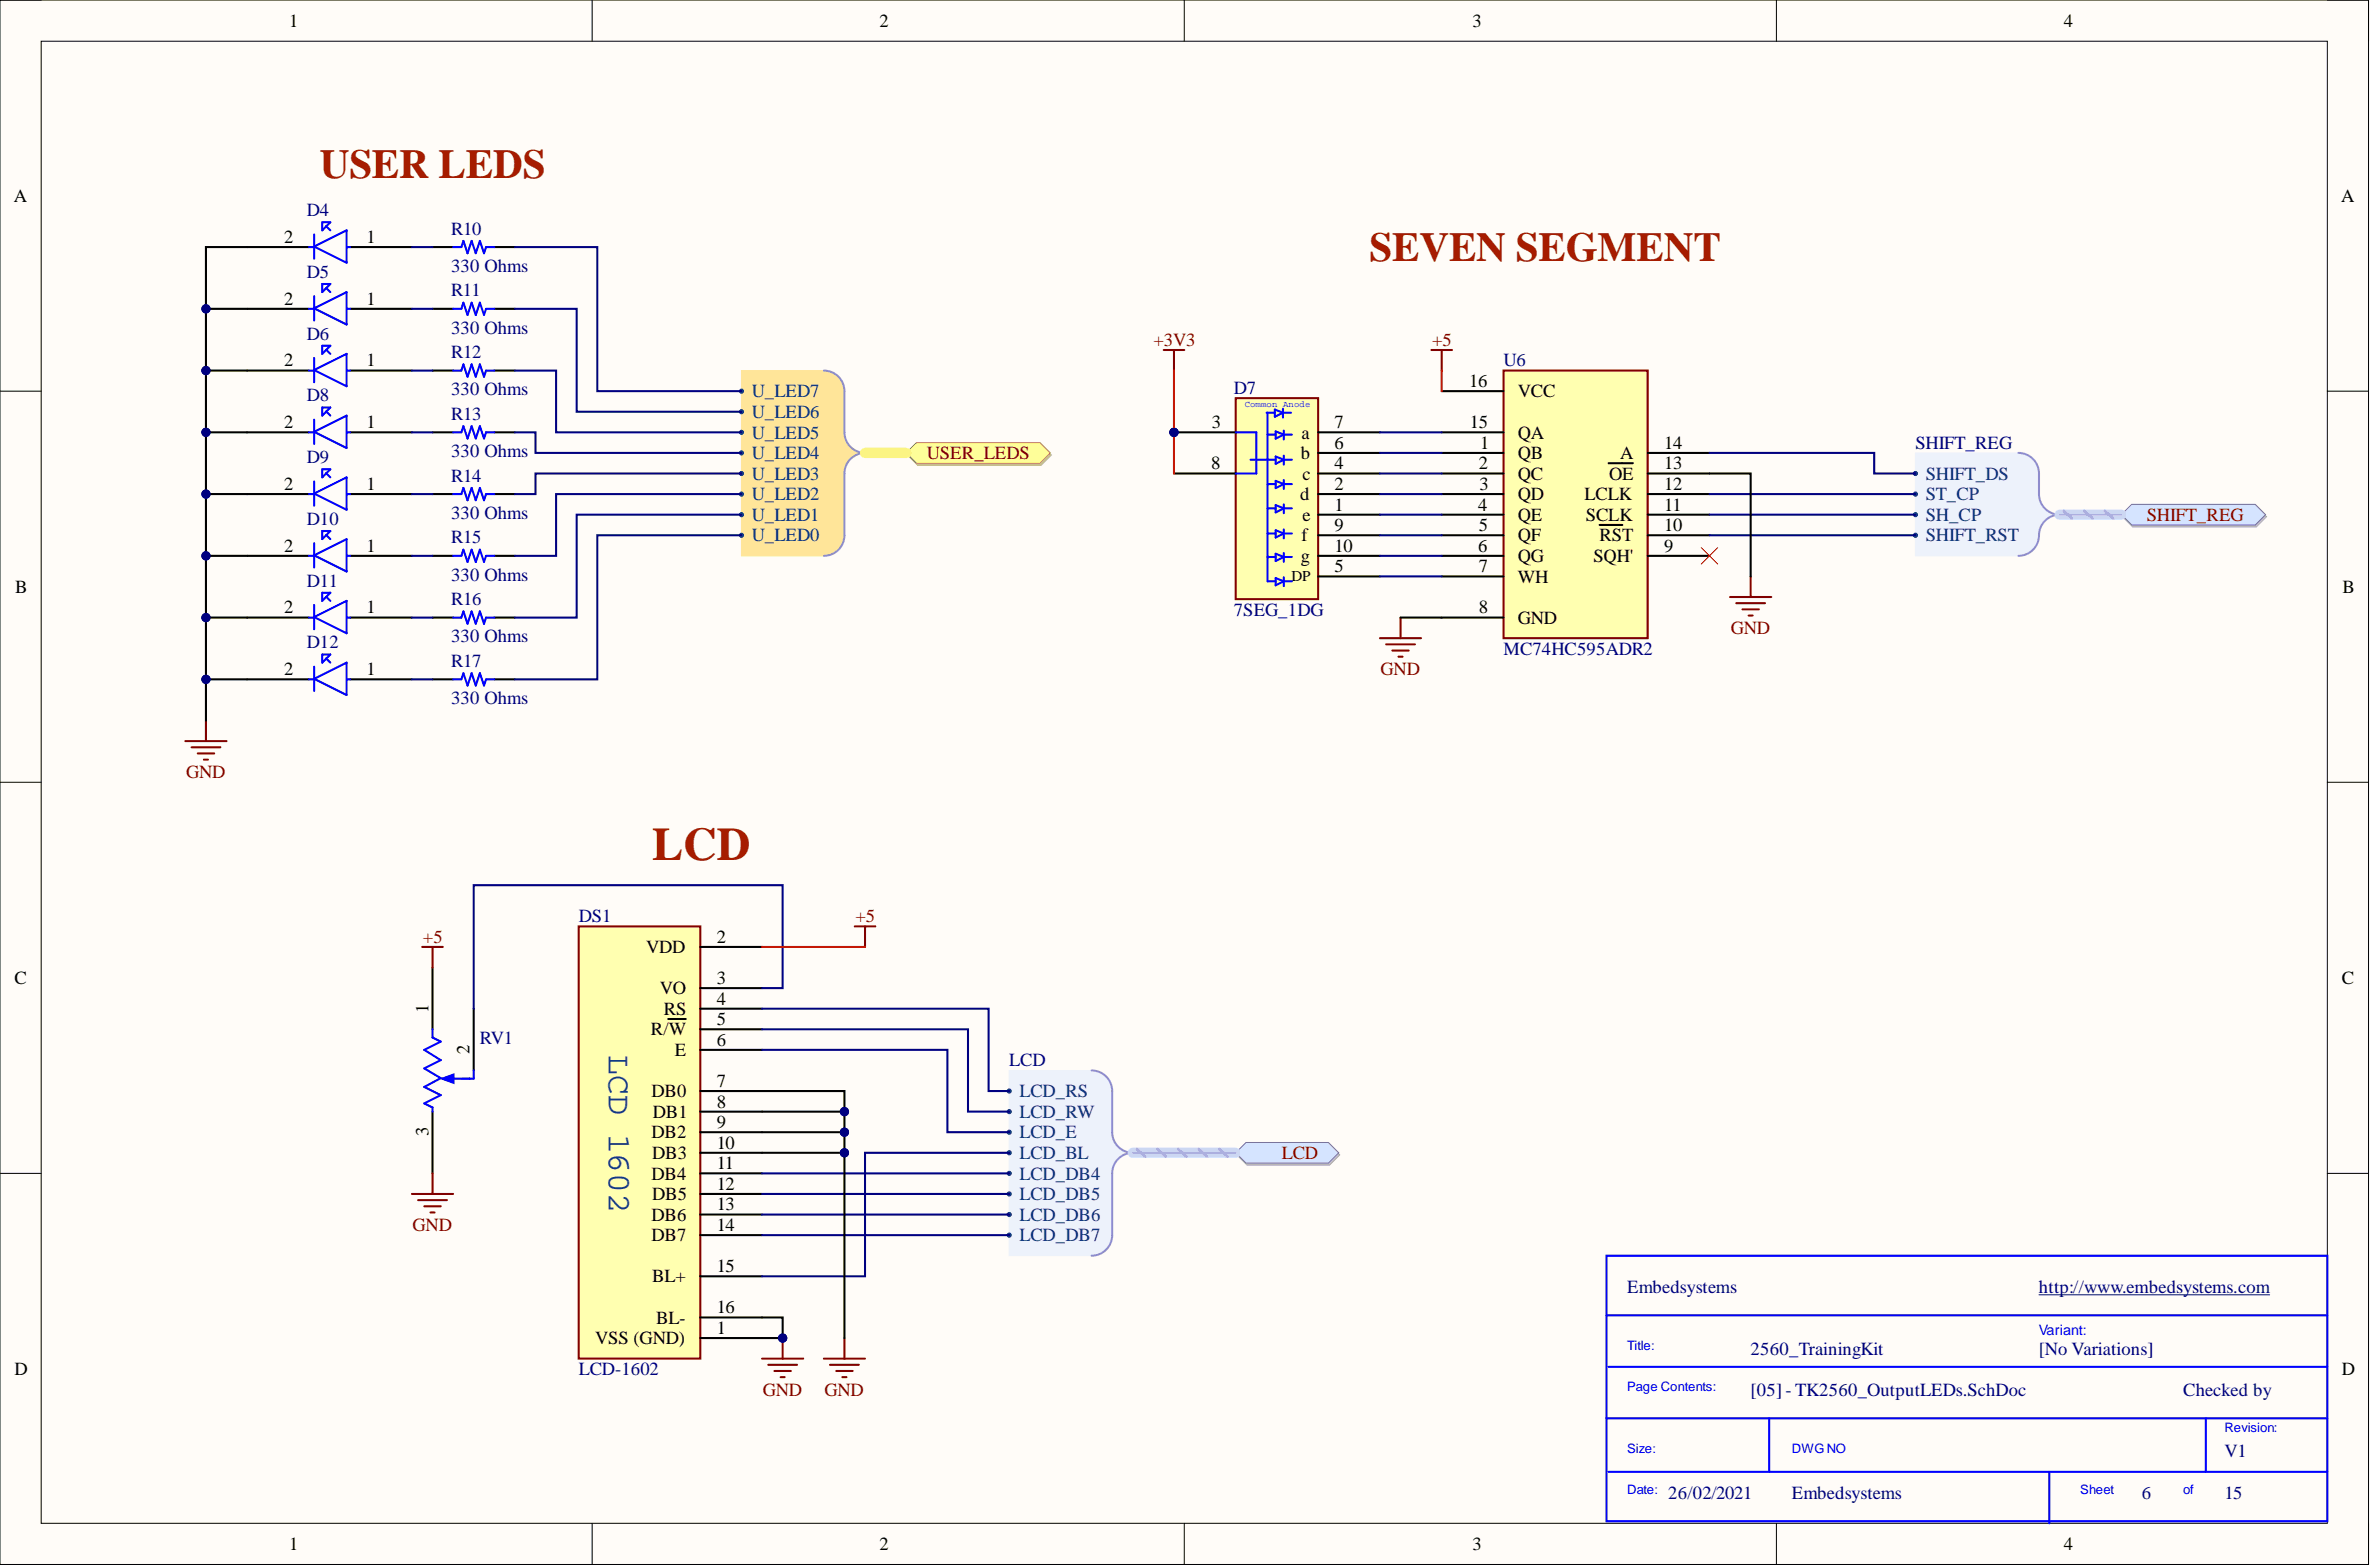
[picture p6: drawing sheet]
<svg xmlns="http://www.w3.org/2000/svg" width="292mm" height="193mm" viewBox="0 0 292 193" stroke-linecap="round" stroke-linejoin="round" font-family="sans-serif">
<defs><g id="words">
<text font-size="5.7" fill="#a61c00" x="80.3" y="105.9">LCD</text>
<g font-size="5.1" fill="#a61c00">
<text x="39.4" y="22">USER LEDS</text>
<text x="168.7" y="32.1">SEVEN SEGMENT</text>
</g>
<text font-size="4.1" fill="#0b5394" x="75" y="130" transform="rotate(90 75 130)">LCD 1602</text>
<g font-size="2.3">
<text x="35.6" y="3.3">1</text>
<text x="108.3" y="3.3">2</text>
<text x="181.4" y="3.3">3</text>
<text x="254.2" y="3.3">4</text>
<text x="1.7" y="24.8">A</text>
<text x="35" y="29.9">2</text>
<text x="45.2" y="29.9">1</text>
<text x="288.4" y="24.8">A</text>
<text x="35" y="37.5">2</text>
<text x="45.2" y="37.5">1</text>
<text x="35" y="45.1">2</text>
<text x="45.2" y="45.1">1</text>
<text x="181" y="47.7">16</text>
<text x="35" y="52.7">2</text>
<text x="45.2" y="52.7">1</text>
<text x="149.3" y="52.7">3</text>
<text x="164.4" y="52.7">7</text>
<text x="181.1" y="52.7">15</text>
<text x="187" y="48.9">VCC</text>
<text x="149.2" y="57.8">8</text>
<text x="160.3" y="56.5">b</text>
<text x="160.4" y="54">a</text>
<text x="160.4" y="59.1">c</text>
<text x="164.4" y="55.3">6</text>
<text x="164.4" y="57.8">4</text>
<text x="182.2" y="57.8">2</text>
<text x="182.4" y="55.3">1</text>
<text x="187" y="56.5">QB</text>
<text x="187" y="59.1">QC</text>
<text x="187" y="54">QA</text>
<text x="198.3" y="59.1">OE</text>
<text x="199.6" y="56.5">A</text>
<text x="205" y="57.8">13</text>
<text x="205" y="55.3">14</text>
<text x="35" y="60.3">2</text>
<text x="45.2" y="60.3">1</text>
<text x="160.2" y="61.6">d</text>
<text x="160.4" y="64.1">e</text>
<text x="164.4" y="60.3">2</text>
<text x="164.4" y="62.9">1</text>
<text x="164.4" y="65.4">9</text>
<text x="182.1" y="62.9">4</text>
<text x="182.2" y="65.4">5</text>
<text x="182.3" y="60.3">3</text>
<text x="187" y="61.6">QD</text>
<text x="187" y="64.1">QE</text>
<text x="195.2" y="61.6">LCLK</text>
<text x="195.4" y="64.1">SCLK</text>
<text x="205" y="65.4">10</text>
<text x="205" y="62.9">11</text>
<text x="205" y="60.3">12</text>
<text x="35" y="67.9">2</text>
<text x="45.2" y="67.9">1</text>
<text x="160.3" y="69.2">g</text>
<text x="160.4" y="66.7">f</text>
<text x="164.4" y="67.9">10</text>
<text x="164.4" y="70.5">5</text>
<text x="182.1" y="67.9">6</text>
<text x="182.2" y="70.5">7</text>
<text x="187" y="66.7">QF</text>
<text x="187" y="69.2">QG</text>
<text x="187" y="71.7">WH</text>
<text x="196.3" y="69.2">SQH'</text>
<text x="197.1" y="66.7">RST</text>
<text x="205" y="67.9">9</text>
<text x="1.9" y="73">B</text>
<text x="35" y="75.5">2</text>
<text x="45.2" y="75.5">1</text>
<text x="182.2" y="75.5">8</text>
<text x="187" y="76.8">GND</text>
<text x="288.6" y="73">B</text>
<text x="35" y="83.2">2</text>
<text x="45.2" y="83.2">1</text>
<text x="79.6" y="117.4">VDD</text>
<text x="88.3" y="116.1">2</text>
<text x="1.8" y="121.2">C</text>
<text x="52.8" y="124.7" transform="rotate(-90 52.8 124.7)">1</text>
<text x="81.3" y="122.4">VO</text>
<text x="81.8" y="125">RS</text>
<text x="88.3" y="121.2">3</text>
<text x="88.3" y="123.7">4</text>
<text x="288.5" y="121.2">C</text>
<text x="57.9" y="129.8" transform="rotate(-90 57.9 129.8)">2</text>
<text x="80.2" y="127.5">R/W</text>
<text x="83.1" y="130">E</text>
<text x="88.3" y="126.2">5</text>
<text x="88.3" y="128.8">6</text>
<text x="80.3" y="135.1">DB0</text>
<text x="80.4" y="137.7">DB1</text>
<text x="88.3" y="133.8">7</text>
<text x="88.3" y="136.4">8</text>
<text x="52.8" y="139.8" transform="rotate(-90 52.8 139.8)">3</text>
<text x="80.3" y="140.2">DB2</text>
<text x="80.3" y="142.7">DB3</text>
<text x="88.3" y="138.9">9</text>
<text x="88.3" y="141.5">10</text>
<text x="88.3" y="144">11</text>
<text x="80.3" y="145.3">DB4</text>
<text x="80.3" y="147.8">DB5</text>
<text x="88.3" y="146.5">12</text>
<text x="88.3" y="149.1">13</text>
<text x="80.3" y="150.3">DB6</text>
<text x="80.3" y="152.9">DB7</text>
<text x="88.3" y="151.6">14</text>
<text x="80.3" y="157.9">BL+</text>
<text x="88.3" y="156.7">15</text>
<text x="88.3" y="161.7">16</text>
<text x="73.3" y="165.5">VSS (GND)</text>
<text x="80.9" y="163">BL-</text>
<text x="88.3" y="164.3">1</text>
<text x="1.8" y="169.3">D</text>
<text x="288.5" y="169.3">D</text>
<text x="35.6" y="190.9">1</text>
<text x="108.3" y="190.9">2</text>
<text x="181.4" y="190.9">3</text>
<text x="254.2" y="190.9">4</text>
</g>
<g font-size="2.3" fill="#000080">
<text x="37.8" y="26.6">D4</text>
<text x="55.6" y="28.9">R10</text>
<text x="37.8" y="34.2">D5</text>
<text x="55.6" y="33.5">330 Ohms</text>
<text x="37.8" y="41.8">D6</text>
<text x="55.6" y="41.1">330 Ohms</text>
<text x="55.6" y="36.5">R11</text>
<text x="55.6" y="44.1">R12</text>
<text x="185.2" y="45.1">U6</text>
<text x="37.8" y="49.4">D8</text>
<text x="55.6" y="48.7">330 Ohms</text>
<text x="55.6" y="51.7">R13</text>
<text x="152" y="48.5">D7</text>
<text x="37.8" y="57">D9</text>
<text x="55.6" y="56.3">330 Ohms</text>
<text x="55.6" y="59.3">R14</text>
<text x="236" y="55.3">SHIFT_REG</text>
<text x="37.8" y="64.6">D10</text>
<text x="55.6" y="63.9">330 Ohms</text>
<text x="55.6" y="71.5">330 Ohms</text>
<text x="55.6" y="66.9">R15</text>
<text x="37.8" y="72.3">D11</text>
<text x="55.6" y="74.5">R16</text>
<text x="152" y="75.8">7SEG_1DG</text>
<text x="37.8" y="79.9">D12</text>
<text x="55.6" y="79.1">330 Ohms</text>
<text x="55.6" y="82.1">R17</text>
<text x="185.2" y="80.6">MC74HC595ADR2</text>
<text x="55.6" y="86.7">330 Ohms</text>
<text x="71.3" y="113.6">DS1</text>
<text x="59.1" y="128.5">RV1</text>
<text x="124.3" y="131.3">LCD</text>
<text x="200.5" y="159.2">Embedsystems</text>
<text x="251.2" y="159.2">http://www.embedsystems.com</text>
<text x="215.7" y="166.8">2560_TrainingKit</text>
<text x="251.2" y="166.8">[No Variations]</text>
<text x="71.3" y="169.3">LCD-1602</text>
<text x="215.7" y="171.9">[05] - TK2560_OutputLEDs.SchDoc</text>
<text x="269" y="171.9">Checked by</text>
<text x="274" y="179.5">V1</text>
<text x="205.5" y="184.5">26/02/2021</text>
<text x="220.7" y="184.5">Embedsystems</text>
<text x="263.9" y="184.5">6</text>
<text x="274" y="184.5">15</text>
</g>
<g font-size="2.3" fill="#800000">
<text x="142.1" y="42.6">+3V3</text>
<text x="176.4" y="42.6">+5</text>
<text x="114.2" y="56.5">USER_LEDS</text>
<text x="264.5" y="64.1">SHIFT_REG</text>
<text x="170.1" y="83.2">GND</text>
<text x="213.2" y="78.1">GND</text>
<text x="22.9" y="95.8">GND</text>
<text x="105.4" y="113.6">+5</text>
<text x="52.1" y="116.1">+5</text>
<text x="157.9" y="142.7">LCD</text>
<text x="50.8" y="151.6">GND</text>
<text x="94" y="171.9">GND</text>
<text x="101.6" y="171.9">GND</text>
</g>
<g font-size="2.3" fill="#003a70">
<text x="92.6" y="51.5">U_LED6</text>
<text x="92.6" y="48.9">U_LED7</text>
<text x="92.6" y="59.1">U_LED3</text>
<text x="92.6" y="56.5">U_LED4</text>
<text x="92.6" y="54">U_LED5</text>
<text x="237.2" y="59.1">SHIFT_DS</text>
<text x="92.6" y="64.1">U_LED1</text>
<text x="92.6" y="61.6">U_LED2</text>
<text x="237.2" y="64.1">SH_CP</text>
<text x="237.2" y="61.6">ST_CP</text>
<text x="92.6" y="66.7">U_LED0</text>
<text x="237.2" y="66.7">SHIFT_RST</text>
<text x="125.6" y="135.1">LCD_RS</text>
<text x="125.6" y="137.7">LCD_RW</text>
<text x="125.6" y="140.2">LCD_E</text>
<text x="125.6" y="142.7">LCD_BL</text>
<text x="125.6" y="145.3">LCD_DB4</text>
<text x="125.6" y="147.8">LCD_DB5</text>
<text x="125.6" y="150.3">LCD_DB6</text>
<text x="125.6" y="152.9">LCD_DB7</text>
</g>
<text font-size="1.9" x="159.1" y="71.6">DP</text>
<text font-size="1.8" fill="#00f" x="251.2" y="164.4">Variant:</text>
<g font-size="1.6" fill="#00f">
<text x="200.5" y="166.2">Title:</text>
<text x="200.5" y="171.3">Page Contents:</text>
<text x="200.5" y="178.9">Size:</text>
<text x="220.7" y="178.9">DWGNO</text>
<text x="274" y="176.4">Revision:</text>
<text x="200.5" y="184">Date:</text>
<text x="256.3" y="184">Sheet</text>
<text x="269" y="184">of</text>
</g>
<text font-size="1.1" fill="#00f" x="153.3" y="50.1">Common Anode</text>
</g></defs>
<path d="M0 0h291.8v192.7h-291.8z" fill-rule="evenodd" fill="#fffcf8"/>
<path d="M0 0h291.8v192.7h-291.8z" fill="none" stroke="#000" stroke-width=".12"/>
<path d="M5.1 5.1h281.6v182.5h-281.6z" fill-rule="evenodd" fill="#fffcf8"/>
<g fill="none" stroke="#000" stroke-width=".12">
<path d="M0 0h5.1M5.1 5.1h281.6v182.5h-281.6zM72.9 0v5.1M145.9 0v5.1M218.8 0v5.1M286.7 0h5.1v5.1M0 48.2h5.1M286.7 48.2h5.1M0 96.3h5.1M286.7 96.3h5.1M0 144.5h5.1M286.7 144.5h5.1"/>
<path d="M72.9 187.6v5.1M145.9 187.6v5.1M218.8 187.6v5.1M291.8 187.6v5.1"/>
</g>
<g fill="none" stroke="#00f" stroke-width=".25">
<path d="M38.1 30.4h.5M38.1 38h.5M38.7 28.9v3M38.7 36.5v3M38.7 30.4l4-2v4zM38.7 38l4-2v4zM39.7 27.4h1l-1 1zM39.7 35h1l-1 1zM40.2 27.9l.5 .5M40.2 35.5l.5 .5M42.8 30.4h.3M42.8 38h.3"/>
<path d="M55.8 30.4h1l.3-.7 .5 1.5 .5-1.5 .5 1.5 .5-1.5 .5 1.5 .3-.8h1M55.8 38h1l.3-.7 .5 1.5 .5-1.5 .5 1.5 .5-1.5 .5 1.5 .3-.8h1M38.1 45.6h.5M38.1 53.2h.5M38.7 44.1v3M38.7 51.7v3M38.7 59.3v3M38.7 45.6l4-2v4zM38.7 53.2l4-2v4zM39.7 42.6h1l-1 1zM39.7 50.2h1l-1 1zM39.7 57.8h1l-1 1z"/>
<path d="M40.2 43.1l.5 .5M40.2 50.7l.5 .5M40.2 58.3l.5 .5M42.8 45.6h.3M42.8 53.2h.3M55.8 45.6h1l.3-.7 .5 1.5 .5-1.5 .5 1.5 .5-1.5 .5 1.5 .3-.8h1M55.8 53.2h1l.3-.7 .5 1.5 .5-1.5 .5 1.5 .5-1.5 .5 1.5 .3-.8h1M38.1 60.8h.5M38.1 68.4h.5M38.1 76.1h.5M38.7 66.9v3M38.7 74.5v3"/>
<path d="M38.7 60.8l4-2v4zM38.7 68.4l4-2v4zM38.7 76l4-2v4zM39.7 65.4h1l-1 1zM39.7 73h1l-1 1zM40.2 65.9l.5 .5M40.2 73.5l.5 .5M42.8 60.8h.3M42.8 68.4h.3M42.8 76.1h.3M55.8 60.8h1l.3-.7 .5 1.5 .5-1.5 .5 1.5 .5-1.5 .5 1.5 .3-.8h1M55.8 68.4h1l.3-.7 .5 1.5 .5-1.5 .5 1.5 .5-1.5 .5 1.5 .3-.8h1"/>
<path d="M55.8 76.1h1l.3-.8 .5 1.5 .5-1.5 .5 1.5 .5-1.5 .5 1.5 .3-.7h1M38.1 83.7h.5M38.7 82.1v3M38.7 83.6l4-2v4zM39.7 80.6h1l-1 1zM40.2 81.1l.5 .5M42.8 83.7h.3M55.8 83.7h1l.3-.8 .5 1.5 .5-1.5 .5 1.5 .5-1.5 .5 1.5 .3-.7h1M197.9 154.6h88.8v32.7h-88.8zM197.9 162h88.8M197.9 174.7h88.8M198.2 168.3h88.5"/>
<path d="M218 174.7v6.6M271.8 174.7v6.6M198.2 181.3h88.5M252.5 181.3v6.3"/>
</g>
<path d="M251.2 159.5h28.4" fill="none" stroke="#000080" stroke-width=".12"/>
<path d="M22.8 91.3h5.1M23.6 92h3.5M24.4 92.8h2M25.1 93.5h.5M25.4 88.7v2.6" fill="none" stroke="#800000" stroke-width=".25"/>
<g fill="none" stroke="#000" stroke-width=".25">
<path d="M30.4 30.4h7.7M30.4 38h7.7M43.1 30.4h7.6M43.1 38h7.6M53.3 30.4h2.5M53.3 38h2.5M60.9 30.4h2.5M60.9 38h2.5M30.4 45.6h7.7M30.4 53.2h7.7M43.1 45.6h7.6M43.1 53.2h7.6"/>
<path d="M53.3 45.6h2.5M53.3 53.2h2.5M60.9 45.6h2.5M60.9 53.2h2.5M30.4 60.8h7.7M30.4 68.4h7.7M30.4 76.1h7.7M43.1 60.8h7.6M43.1 68.4h7.6M43.1 76.1h7.6M53.3 60.8h2.5M53.3 68.4h2.5"/>
<path d="M53.3 76.1h2.5M60.9 60.8h2.5M60.9 68.4h2.5M60.9 76.1h2.5M30.4 83.7h7.7M43.1 83.7h7.6M53.3 83.7h2.5M60.9 83.7h2.5"/>
</g>
<circle cx="144.6" cy="53.2" r=".51" fill="#000080"/>
<circle cx="144.6" cy="53.2" r=".51" fill="none" stroke="#000080" stroke-width=".12"/>
<path d="M152.2 49h10.2v24.8h-10.2z" fill-rule="evenodd" fill="#ffffb0"/>
<path d="M152.2 49h10.2v24.8h-10.2z" fill="none" stroke="#800000" stroke-width=".25"/>
<path d="M144.6 53.2h7.6M162.4 53.2h7.6M162.4 55.8h7.6M162.4 58.3h7.6M162.4 60.8h7.6M162.4 63.4h7.6M162.4 65.9h7.6M162.4 68.4h7.6M162.4 71h7.6" fill="none" stroke="#000" stroke-width=".25"/>
<circle cx="144.6" cy="53.2" r=".51" fill="#000080"/>
<circle cx="144.6" cy="53.2" r=".51" fill="none" stroke="#000080" stroke-width=".12"/>
<path d="M144.6 58.3h7.6" fill="none" stroke="#000" stroke-width=".25"/>
<g fill="none" stroke="#00f" stroke-width=".25">
<path d="M152.2 53.2h2.6v5.1h-2.6M154.1 56.6h3.1M156.1 50.8h1M156.2 53.5h1M156.2 59.6h1M156.2 50.8v20.8h1M157.1 50.4l1 .4-1 .5zM157.2 53.1l1 .4-1 .5zM157.2 56.2l1 .4-1 .5zM157.2 59.2l1 .4-1 .5zM158.1 50.3v1.1M158.1 50.8h1"/>
<path d="M158.2 53v1.1M158.2 56.1v1.1M158.2 59.1v1.1M158.2 53.5h1M158.2 56.6h1M158.2 59.6h1M156.2 62.6h1M156.2 65.7h1M156.2 68.6h1M157.2 62.2l1 .4-1 .5zM157.2 65.3l1 .4-1 .5zM157.2 68.2l1 .4-1 .5z"/>
<path d="M157.2 71.2l1 .4-1 .5zM158.2 62.1v1.1M158.2 65.2v1.1M158.2 68.1v1.1M158.2 71.1v1.1M158.2 62.6h1M158.2 65.7h1M158.2 68.6h1M158.2 71.6h1"/>
</g>
<path d="M185.2 45.6h17.8v33h-17.8z" fill-rule="evenodd" fill="#ffffb0"/>
<g fill="none" stroke="#800000" stroke-width=".25">
<path d="M143.4 43.1h2.5M144.6 43.1v2.5M176.3 43.1h2.6M177.6 43.1v2.5M185.2 45.6h17.8v33h-17.8zM170 78.6h5.1M170.8 79.3h3.5M172.5 76.1v2.5M213.1 73.5h5.1M213.9 74.3h3.6M214.7 75h2M215.4 75.8h.5"/>
<path d="M215.7 71v2.5M171.5 80.1h2.1M172.3 80.9h.5"/>
</g>
<g fill="none" stroke="#000" stroke-width=".25">
<path d="M177.6 55.8h7.6M177.6 58.3h7.6M177.6 53.2h7.6M177.6 48.2h7.6M198.2 57h3M203 55.8h7.6M203 58.3h7.6M177.6 60.8h7.6M177.6 63.4h7.6M177.6 65.9h7.6M177.6 68.4h7.6M177.6 71h7.6"/>
<path d="M177.6 76.1h7.6M197.1 64.6h2.8M203 60.8h7.6M203 63.4h7.6M203 65.9h7.6M203 68.4h7.6"/>
</g>
<path d="M209.6 67.4l2 2.1M211.6 67.4l-2 2.1" fill="none" stroke="#f00" stroke-width=".12"/>
<path d="M71.3 114.1h15v53.2h-15z" fill-rule="evenodd" fill="#ffffb0"/>
<path d="M71.3 114.1h15v53.2h-15z" fill="none" stroke="#800000" stroke-width=".25"/>
<g fill="none" stroke="#000" stroke-width=".25">
<path d="M53.3 119.1v7.7M86.3 116.6h7.6M53.3 136.9v7.6M58.4 124.2v7.6M82.3 125.5h2.2M86.3 121.7h7.6M86.3 124.2h7.6M86.3 126.8h7.6M86.3 129.3h7.6M86.3 134.4h7.6M86.3 136.9h7.6M86.3 139.4h7.6"/>
<path d="M86.3 142h7.6M86.3 144.5h7.6M86.3 147h7.6M86.3 149.6h7.6M86.3 152.1h7.6M86.3 157.2h7.6M86.3 164.8h7.6M86.3 162.2h7.6"/>
</g>
<path d="M52.3 129.3l2 1.3-2 1 2 1.2-2 1 2 1.1M54.9 132.8h3" fill="none" stroke="#00f" stroke-width=".25"/>
<path d="M54.5 132.8l1.4-.5v1z" fill="#00f"/>
<path d="M53.3 126.8v1l1 .5-2 1M54.3 134.9l-2 1 1 .5v.5M54.5 132.8l1.4-.5v1zM58.4 131.8v1h-.5" fill="none" stroke="#00f" stroke-width=".25"/>
<g fill="none" stroke="#800000" stroke-width=".25">
<path d="M52 116.6h2.6M53.3 116.6v2.5M105.3 114.1h2.5M106.6 114.1v2.5M50.7 147h5.1M51.5 147.8h3.6M52.3 148.6h2M53 149.3h.5M53.3 144.5v2.5M93.9 167.3h5.1M94.6 168.1h3.6M95.4 168.8h2"/>
<path d="M96.2 169.6h.5M96.4 164.8v2.5"/>
</g>
<circle cx="96.4" cy="164.8" r=".51" fill="#000080"/>
<circle cx="96.4" cy="164.8" r=".51" fill="none" stroke="#000080" stroke-width=".12"/>
<path d="M101.5 167.3h5.1M102.3 168.1h3.5M103 168.8h2M103.8 169.6h.5M104 164.8v2.5" fill="none" stroke="#800000" stroke-width=".25"/>
<path d="M124.3 131.8h10.2l1.2 .3 1 1 .3 1.3v5.7l.7 1 1.2 .9-1.2 .8-.7 1.1v8.2l-.3 1.3-1 .9-1.2 .3h-10.2z" fill-rule="evenodd" fill="#edf2fb"/>
<path d="M124.3 131.8h10.2l1.2 .3 1 1 .3 1.3v5.7l.7 1 1.2 .9-1.2 .8-.7 1.1v8.2l-.3 1.3-1 .9-1.2 .3h-10.2z" fill="none" stroke="#edf2fb" stroke-width=".12"/>
<path d="M134.5 131.8a2.53 2.53 0 0 1 2.5 2.6v5a2.53 2.53 0 0 0 2.6 2.6 2.54 2.54 0 0 0-2.6 2.5v7.6a2.53 2.53 0 0 1-2.5 2.5" fill="none" stroke="#8f9ec9" stroke-width=".25"/>
<circle cx="124.3" cy="134.4" r=".25" fill="#003a70"/>
<circle cx="124.3" cy="134.4" r=".25" fill="none" stroke="#003a70" stroke-width=".12"/>
<circle cx="124.3" cy="136.9" r=".25" fill="#003a70"/>
<circle cx="124.3" cy="136.9" r=".25" fill="none" stroke="#003a70" stroke-width=".12"/>
<circle cx="124.3" cy="139.4" r=".25" fill="#003a70"/>
<circle cx="124.3" cy="139.4" r=".25" fill="none" stroke="#003a70" stroke-width=".12"/>
<circle cx="124.3" cy="142" r=".25" fill="#003a70"/>
<circle cx="124.3" cy="142" r=".25" fill="none" stroke="#003a70" stroke-width=".12"/>
<circle cx="124.3" cy="144.5" r=".25" fill="#003a70"/>
<circle cx="124.3" cy="144.5" r=".25" fill="none" stroke="#003a70" stroke-width=".12"/>
<circle cx="124.3" cy="147" r=".25" fill="#003a70"/>
<circle cx="124.3" cy="147" r=".25" fill="none" stroke="#003a70" stroke-width=".12"/>
<circle cx="124.3" cy="149.6" r=".25" fill="#003a70"/>
<circle cx="124.3" cy="149.6" r=".25" fill="none" stroke="#003a70" stroke-width=".12"/>
<circle cx="124.3" cy="152.1" r=".25" fill="#003a70"/>
<circle cx="124.3" cy="152.1" r=".25" fill="none" stroke="#003a70" stroke-width=".12"/>
<path d="M152.4 142.2l1.2-1.3h10.2l1.3 1.3-1.3 1.3h-10.2z" fill-rule="evenodd" fill="#bac0ca"/>
<path d="M152.4 142.2l1.2-1.3h10.2l1.3 1.3-1.3 1.3h-10.2z" fill="none" stroke="#a6acb6" stroke-width=".12"/>
<path d="M152.2 142l1.3-1.3h10.2l1.2 1.3-1.2 1.2h-10.2z" fill-rule="evenodd" fill="#d5e4ff"/>
<path d="M152.2 142l1.3-1.3h10.2l1.2 1.3-1.2 1.2h-10.2z" fill="none" stroke="#71809b" stroke-width=".12"/>
<path d="M236 55.8h12.7l1.2 .3 1 .9 .3 1.3v3.2l.6 1 1.3 .9-1.3 .8-.6 1.1a2.62 2.62 0 0 1-2.5 3.1h-12.7z" fill-rule="evenodd" fill="#edf2fb"/>
<path d="M236 55.8h12.7l1.2 .3 1 .9 .3 1.3v3.2l.6 1 1.3 .9-1.3 .8-.6 1.1a2.62 2.62 0 0 1-2.5 3.1h-12.7z" fill="none" stroke="#edf2fb" stroke-width=".12"/>
<path d="M248.7 55.8a2.54 2.54 0 0 1 2.5 2.5v2.5a2.54 2.54 0 0 0 2.5 2.6 2.54 2.54 0 0 0-2.5 2.5 2.53 2.53 0 0 1-2.5 2.5" fill="none" stroke="#8f9ec9" stroke-width=".25"/>
<circle cx="236" cy="65.9" r=".26" fill="#003a70"/>
<circle cx="236" cy="65.9" r=".26" fill="none" stroke="#003a70" stroke-width=".12"/>
<circle cx="236" cy="63.4" r=".26" fill="#003a70"/>
<circle cx="236" cy="63.4" r=".26" fill="none" stroke="#003a70" stroke-width=".12"/>
<circle cx="236" cy="60.8" r=".26" fill="#003a70"/>
<circle cx="236" cy="60.8" r=".26" fill="none" stroke="#003a70" stroke-width=".12"/>
<circle cx="236" cy="58.3" r=".26" fill="#003a70"/>
<circle cx="236" cy="58.3" r=".26" fill="none" stroke="#003a70" stroke-width=".12"/>
<path d="M261.5 63.6l1.2-1.2h15.3l1.2 1.2-1.2 1.3h-15.3z" fill-rule="evenodd" fill="#bac0ca"/>
<path d="M261.5 63.6l1.2-1.2h15.3l1.2 1.2-1.2 1.3h-15.3z" fill="none" stroke="#a6acb6" stroke-width=".12"/>
<path d="M261.3 63.4l1.3-1.3h15.2l1.3 1.3-1.3 1.2h-15.2z" fill-rule="evenodd" fill="#d5e4ff"/>
<path d="M261.3 63.4l1.3-1.3h15.2l1.3 1.3-1.3 1.2h-15.2z" fill="none" stroke="#71809b" stroke-width=".12"/>
<path d="M91.3 45.6h10.2l1.3 .4 .9 .9 .3 1.3v5.7l.7 1 1.2 .9-1.2 .8-.7 1.1v8.2l-.3 1.3-.9 .9-1.3 .3h-10.2z" fill-rule="evenodd" fill="#ffe599"/>
<path d="M91.3 45.6h10.2l1.3 .4 .9 .9 .3 1.3v5.7l.7 1 1.2 .9-1.2 .8-.7 1.1v8.2l-.3 1.3-.9 .9-1.3 .3h-10.2z" fill="none" stroke="#ffe599" stroke-width=".12"/>
<path d="M101.5 45.6a2.53 2.53 0 0 1 2.5 2.6v5a2.53 2.53 0 0 0 2.6 2.6 2.54 2.54 0 0 0-2.6 2.5v7.6a2.53 2.53 0 0 1-2.5 2.5" fill="none" stroke="#8f9ec9" stroke-width=".25"/>
<circle cx="91.3" cy="65.9" r=".25" fill="#003a70"/>
<circle cx="91.3" cy="65.9" r=".25" fill="none" stroke="#003a70" stroke-width=".12"/>
<circle cx="91.3" cy="63.4" r=".25" fill="#003a70"/>
<circle cx="91.3" cy="63.4" r=".25" fill="none" stroke="#003a70" stroke-width=".12"/>
<circle cx="91.3" cy="60.8" r=".25" fill="#003a70"/>
<circle cx="91.3" cy="60.8" r=".25" fill="none" stroke="#003a70" stroke-width=".12"/>
<circle cx="91.3" cy="58.3" r=".25" fill="#003a70"/>
<circle cx="91.3" cy="58.3" r=".25" fill="none" stroke="#003a70" stroke-width=".12"/>
<circle cx="91.3" cy="55.8" r=".25" fill="#003a70"/>
<circle cx="91.3" cy="55.8" r=".25" fill="none" stroke="#003a70" stroke-width=".12"/>
<circle cx="91.3" cy="53.2" r=".25" fill="#003a70"/>
<circle cx="91.3" cy="53.2" r=".25" fill="none" stroke="#003a70" stroke-width=".12"/>
<circle cx="91.3" cy="50.7" r=".25" fill="#003a70"/>
<circle cx="91.3" cy="50.7" r=".25" fill="none" stroke="#003a70" stroke-width=".12"/>
<circle cx="91.3" cy="48.2" r=".25" fill="#003a70"/>
<circle cx="91.3" cy="48.2" r=".25" fill="none" stroke="#003a70" stroke-width=".12"/>
<path d="M111.8 56l1.2-1.2h15.3l1.2 1.2-1.2 1.3h-15.3z" fill-rule="evenodd" fill="#caca9d"/>
<path d="M111.8 56l1.2-1.2h15.3l1.2 1.2-1.2 1.3h-15.3z" fill="none" stroke="#b6b689" stroke-width=".12"/>
<path d="M111.6 55.8l1.3-1.3h15.2l1.3 1.3-1.3 1.2h-15.2z" fill-rule="evenodd" fill="#ffff8e"/>
<path d="M111.6 55.8l1.3-1.3h15.2l1.3 1.3-1.3 1.2h-15.2z" fill="none" stroke="#9b9b2a" stroke-width=".12"/>
<path d="M144.6 45.6v12.7" fill="none" stroke="#f00" stroke-width=".25"/>
<circle cx="144.6" cy="53.2" r=".51" fill="#000080"/>
<circle cx="144.6" cy="53.2" r=".51" fill="none" stroke="#000080" stroke-width=".12"/>
<path d="M253.7 63.4h7.6" fill="none" stroke="#cbdaff" stroke-width="1.3"/>
<path d="M254.2 62.9l1.1 .9M256.8 62.9l1 .9M259.3 62.9l1 .9" fill="none" stroke="#adbce7" stroke-width=".38"/>
<path d="M253.7 63.4h7.6" fill="none" stroke="#adbce7" stroke-width=".25"/>
<path d="M30.4 30.4h-5v53.3h5" fill="none" stroke="#000" stroke-width=".25"/>
<circle cx="25.4" cy="38" r=".51" fill="#000080"/>
<circle cx="25.4" cy="38" r=".51" fill="none" stroke="#000080" stroke-width=".12"/>
<circle cx="25.4" cy="45.6" r=".51" fill="#000080"/>
<circle cx="25.4" cy="45.6" r=".51" fill="none" stroke="#000080" stroke-width=".12"/>
<circle cx="25.4" cy="53.2" r=".51" fill="#000080"/>
<circle cx="25.4" cy="53.2" r=".51" fill="none" stroke="#000080" stroke-width=".12"/>
<circle cx="25.4" cy="60.8" r=".51" fill="#000080"/>
<circle cx="25.4" cy="60.8" r=".51" fill="none" stroke="#000080" stroke-width=".12"/>
<circle cx="25.4" cy="68.4" r=".51" fill="#000080"/>
<circle cx="25.4" cy="68.4" r=".51" fill="none" stroke="#000080" stroke-width=".12"/>
<circle cx="25.4" cy="76.1" r=".51" fill="#000080"/>
<circle cx="25.4" cy="76.1" r=".51" fill="none" stroke="#000080" stroke-width=".12"/>
<circle cx="25.4" cy="83.7" r=".51" fill="#000080"/>
<circle cx="25.4" cy="83.7" r=".51" fill="none" stroke="#000080" stroke-width=".12"/>
<path d="M25.4 76.1h5" fill="none" stroke="#000" stroke-width=".25"/>
<circle cx="25.4" cy="76.1" r=".51" fill="#000080"/>
<circle cx="25.4" cy="76.1" r=".51" fill="none" stroke="#000080" stroke-width=".12"/>
<path d="M25.4 68.4h5" fill="none" stroke="#000" stroke-width=".25"/>
<circle cx="25.4" cy="68.4" r=".51" fill="#000080"/>
<circle cx="25.4" cy="68.4" r=".51" fill="none" stroke="#000080" stroke-width=".12"/>
<path d="M25.4 60.8h5" fill="none" stroke="#000" stroke-width=".25"/>
<circle cx="25.4" cy="60.8" r=".51" fill="#000080"/>
<circle cx="25.4" cy="60.8" r=".51" fill="none" stroke="#000080" stroke-width=".12"/>
<path d="M25.4 53.2h5" fill="none" stroke="#000" stroke-width=".25"/>
<circle cx="25.4" cy="53.2" r=".51" fill="#000080"/>
<circle cx="25.4" cy="53.2" r=".51" fill="none" stroke="#000080" stroke-width=".12"/>
<path d="M25.4 45.6h5" fill="none" stroke="#000" stroke-width=".25"/>
<circle cx="25.4" cy="45.6" r=".51" fill="#000080"/>
<circle cx="25.4" cy="45.6" r=".51" fill="none" stroke="#000080" stroke-width=".12"/>
<path d="M25.4 38h5" fill="none" stroke="#000" stroke-width=".25"/>
<circle cx="25.4" cy="38" r=".51" fill="#000080"/>
<circle cx="25.4" cy="38" r=".51" fill="none" stroke="#000080" stroke-width=".12"/>
<g fill="none" stroke="#000080" stroke-width=".25">
<path d="M50.7 38h2.6M50.7 30.4h2.6M63.4 38h7.6v12.7h20.3M63.4 30.4h10.2v17.8h17.7M50.7 53.2h2.6M50.7 45.6h2.6M63.4 53.2h2.6v2.6h25.3M63.4 45.6h5.1v7.6h22.8M91.3 58.3h-25.3v2.5h-2.6M50.7 76.1h2.6M50.7 68.4h2.6M50.7 60.8h2.6"/>
<path d="M91.3 65.9h-17.7v17.8h-10.2M91.3 63.4h-20.3v12.7h-7.6M91.3 60.8h-22.8v7.6h-5.1M50.7 83.7h2.6M93.9 121.7h2.5v-12.7h-38v15.2"/>
</g>
<path d="M93.9 162.2h2.5v2.6h-2.5" fill="none" stroke="#000" stroke-width=".25"/>
<circle cx="96.4" cy="164.8" r=".51" fill="#000080"/>
<circle cx="96.4" cy="164.8" r=".51" fill="none" stroke="#000080" stroke-width=".12"/>
<path d="M93.9 152.1h30.4M93.9 149.6h30.4M93.9 147h30.4M93.9 144.5h30.4M124.3 142h-17.7v15.2h-12.7" fill="none" stroke="#000080" stroke-width=".25"/>
<path d="M104 136.9v5.1h-10.1" fill="none" stroke="#000" stroke-width=".25"/>
<circle cx="104" cy="142" r=".51" fill="#000080"/>
<circle cx="104" cy="142" r=".51" fill="none" stroke="#000080" stroke-width=".12"/>
<circle cx="104" cy="139.4" r=".51" fill="#000080"/>
<circle cx="104" cy="139.4" r=".51" fill="none" stroke="#000080" stroke-width=".12"/>
<circle cx="104" cy="136.9" r=".51" fill="#000080"/>
<circle cx="104" cy="136.9" r=".51" fill="none" stroke="#000080" stroke-width=".12"/>
<path d="M93.9 139.4h10.1" fill="none" stroke="#000" stroke-width=".25"/>
<circle cx="104" cy="139.4" r=".51" fill="#000080"/>
<circle cx="104" cy="139.4" r=".51" fill="none" stroke="#000080" stroke-width=".12"/>
<path d="M93.9 134.4h10.1v2.5h-10.1" fill="none" stroke="#000" stroke-width=".25"/>
<circle cx="104" cy="136.9" r=".51" fill="#000080"/>
<circle cx="104" cy="136.9" r=".51" fill="none" stroke="#000080" stroke-width=".12"/>
<g fill="none" stroke="#000080" stroke-width=".25">
<path d="M170 58.3h7.6M170 55.8h7.6M170 53.2h7.6M210.6 55.8h20.3v2.5h5.1M170 71h7.6M170 68.4h7.6M170 65.9h7.6M170 63.4h7.6M170 60.8h7.6M210.6 65.9h25.4M210.6 63.4h25.4M210.6 60.8h25.4"/>
<path d="M93.9 129.3h22.8v10.1h7.6M93.9 126.8h25.4v10.1h5M93.9 124.2h27.9v10.2h2.5"/>
</g>
<path d="M93.9 116.6h12.7" fill="none" stroke="#f00" stroke-width=".25"/>
<path d="M210.6 58.3h5.1v12.7M172.5 76.1h5.1M25.4 83.7v5" fill="none" stroke="#000" stroke-width=".25"/>
<circle cx="25.4" cy="83.7" r=".51" fill="#000080"/>
<circle cx="25.4" cy="83.7" r=".51" fill="none" stroke="#000080" stroke-width=".12"/>
<path d="M104 142v22.8" fill="none" stroke="#000" stroke-width=".25"/>
<circle cx="104" cy="142" r=".51" fill="#000080"/>
<circle cx="104" cy="142" r=".51" fill="none" stroke="#000080" stroke-width=".12"/>
<path d="M177.6 45.6v2.6" fill="none" stroke="#f00" stroke-width=".25"/>
<path d="M106.6 55.8h5" fill="none" stroke="#fff784" stroke-width="1.3"/>
<path d="M107.1 55.3l1 .9M109.6 55.3l1 .9" fill="none" stroke="#ffd966" stroke-width=".38"/>
<path d="M106.6 55.8h5" fill="none" stroke="#ffd966" stroke-width=".25"/>
<path d="M139.6 142h12.6" fill="none" stroke="#cbdaff" stroke-width="1.3"/>
<path d="M140.1 141.5l1 .9M142.6 141.5l1 .9M145.1 141.5l1.1 .9M147.7 141.5l1 .9M150.2 141.5l1 .9" fill="none" stroke="#adbce7" stroke-width=".38"/>
<path d="M139.6 142h12.6" fill="none" stroke="#adbce7" stroke-width=".25"/>
<use href="#words"/>
</svg>
